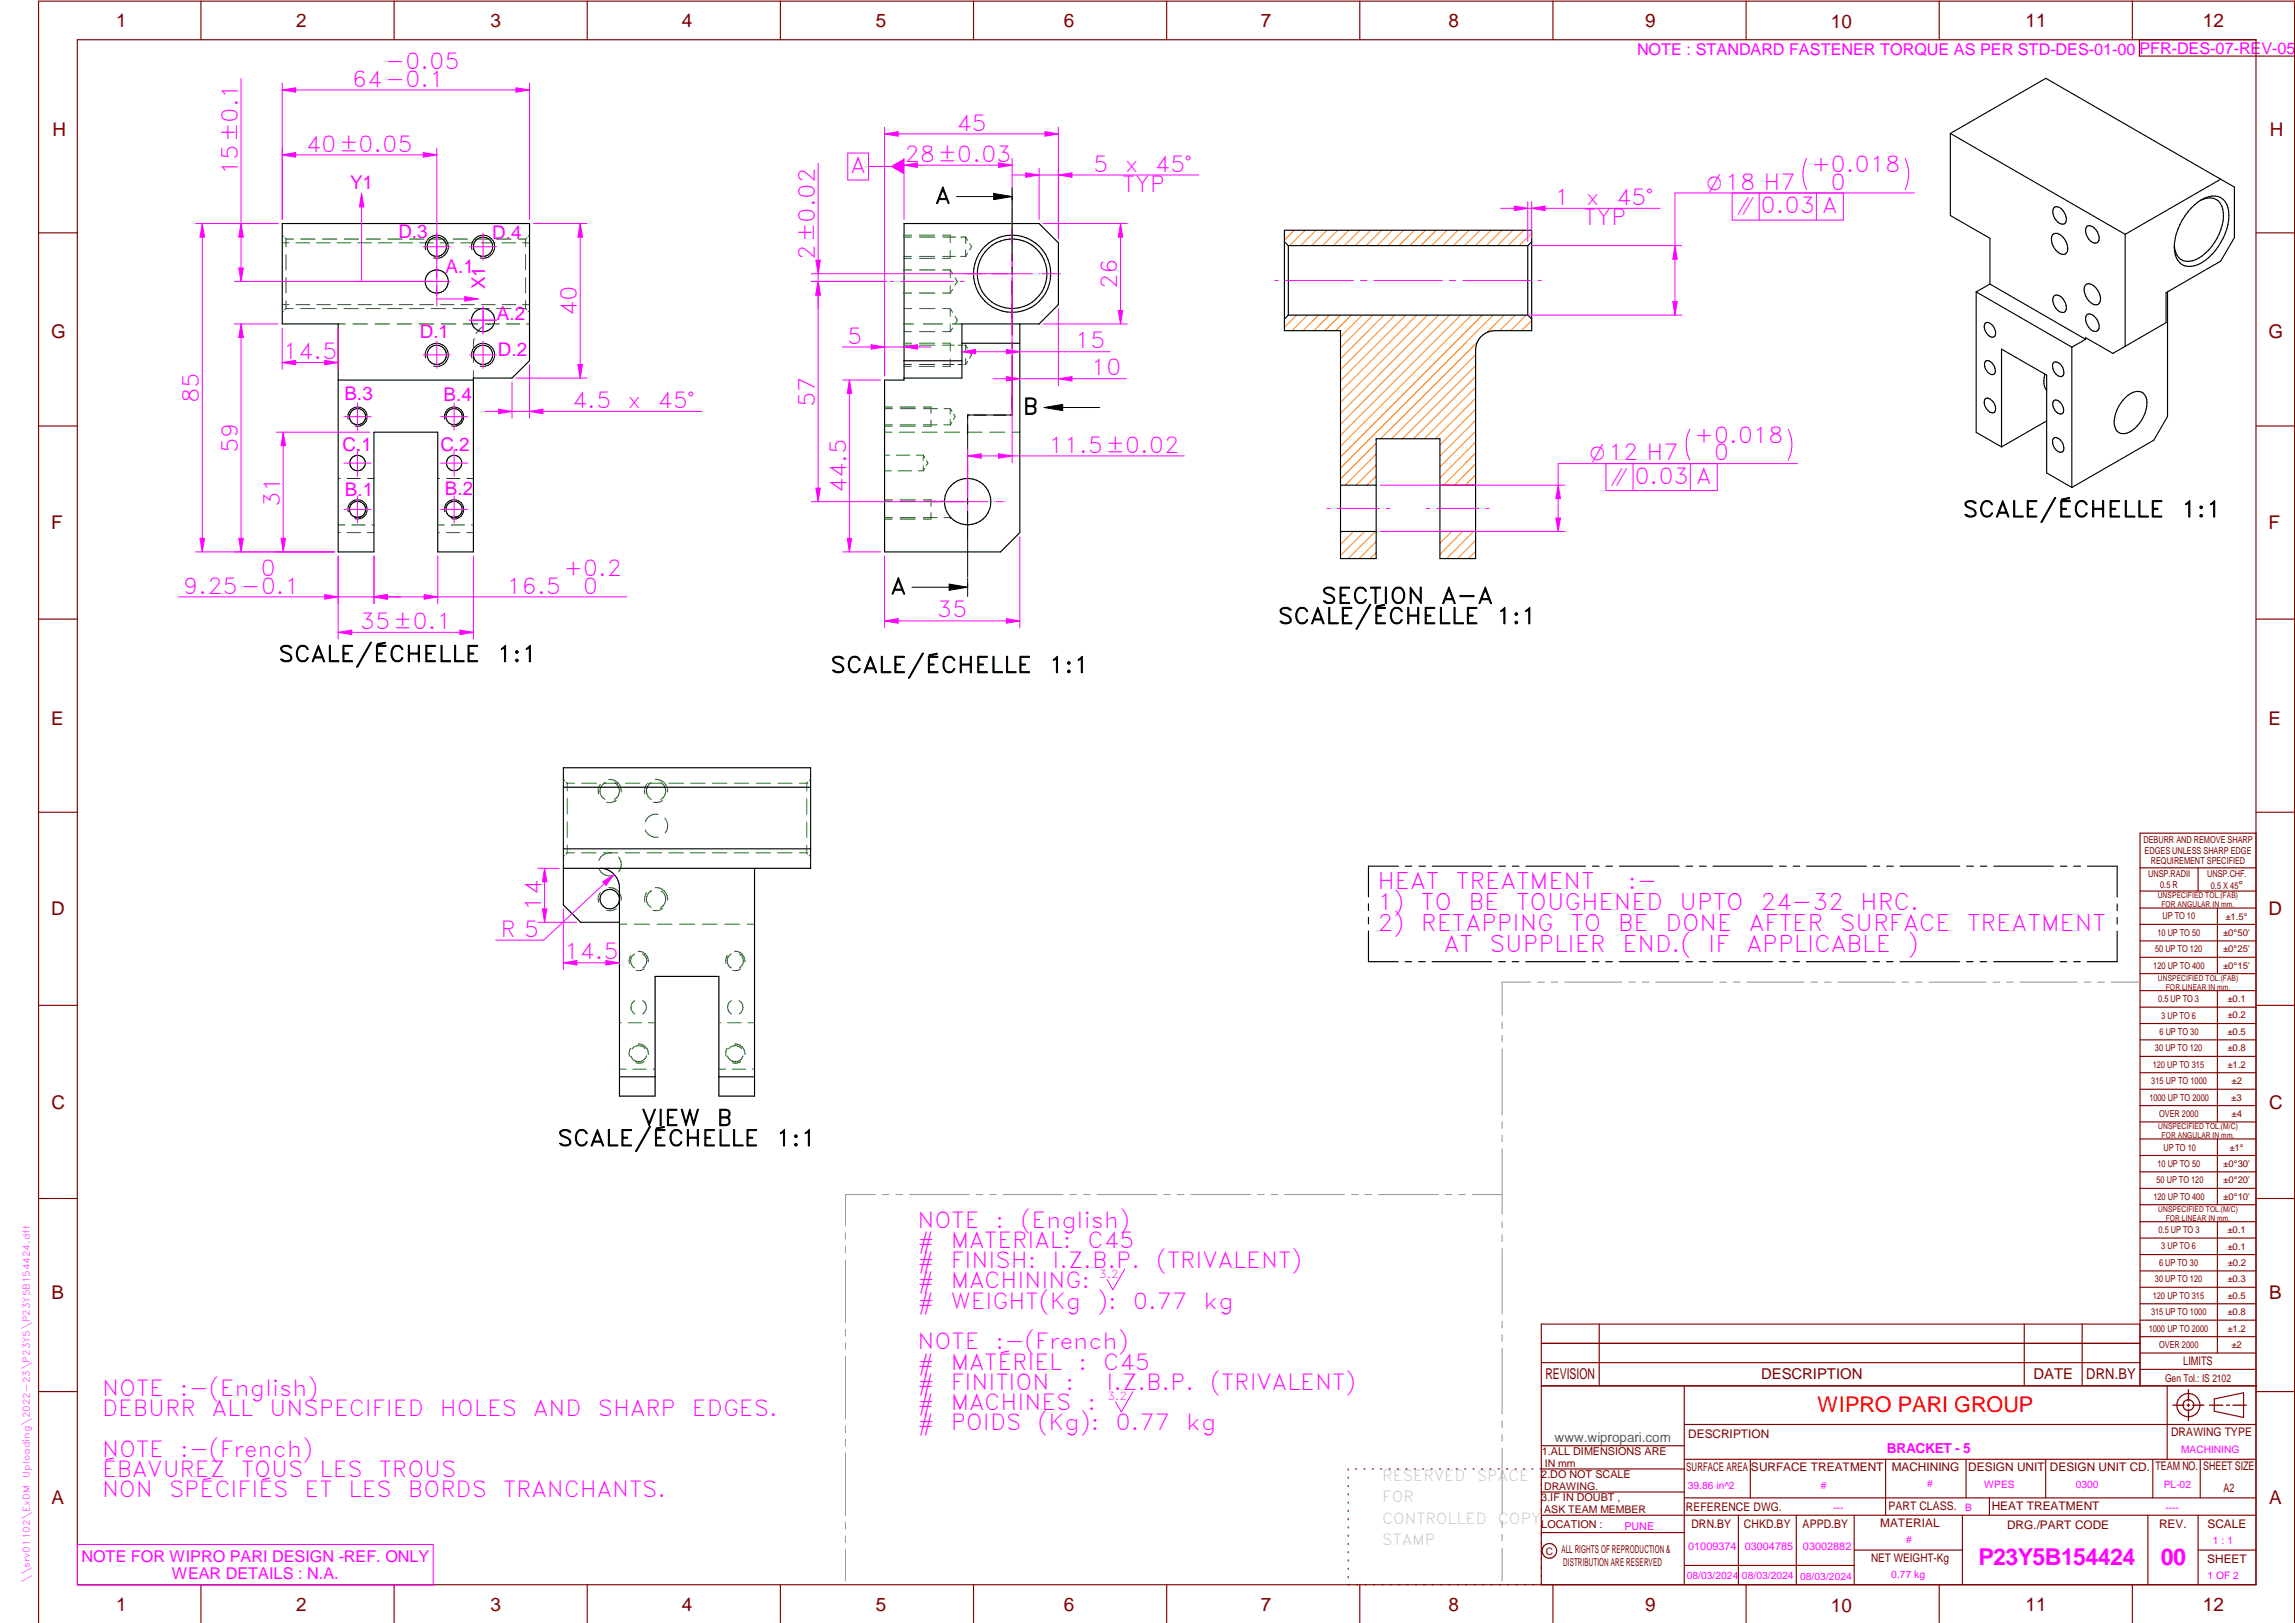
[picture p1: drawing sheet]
<svg xmlns="http://www.w3.org/2000/svg" width="594mm" height="420mm" viewBox="0 0 594 420" stroke-linecap="round" stroke-linejoin="round" font-family="sans-serif">
<defs><g id="words">
<g font-size="6" fill="#f0f">
<text x="512.1" y="405.2">P23Y5B154424</text>
<text x="559.4" y="405.2">00</text>
</g>
<g font-size="5.9" fill="#f0f">
<text x="356.6" y="230.2">HEAT</text>
<text x="376.9" y="230.2">TREATMENT</text>
<text x="421.4" y="230.2">:-</text>
<text x="356.6" y="235.5">1)</text>
<text x="367.8" y="235.5">TO</text>
<text x="380.1" y="235.5">BE</text>
<text x="392.5" y="235.5">TOUGHENED</text>
<text x="434.8" y="235.5">UPTO</text>
<text x="455.7" y="235.5">24-32</text>
<text x="481.6" y="235.5">HRC.</text>
<text x="356.6" y="241">2)</text>
<text x="367.8" y="241">RETAPPING</text>
<text x="406.5" y="241">TO</text>
<text x="418.8" y="241">BE</text>
<text x="431.1" y="241">DONE</text>
<text x="452.7" y="241">AFTER</text>
<text x="476.3" y="241">SURFACE</text>
<text x="509.2" y="241">TREATMENT</text>
<text x="373.7" y="246.3">AT</text>
<text x="385.6" y="246.3">SUPPLIER</text>
<text x="420" y="246.3">END.(</text>
<text x="442.2" y="246.3">IF</text>
<text x="452.1" y="246.3">APPLICABLE</text>
<text x="493.8" y="246.3">)</text>
</g>
<g font-size="5.7" fill="#f0f">
<text x="99.7" y="17.9">-0.05</text>
<text x="91.1" y="22.4">64-0.1</text>
<text x="247.6" y="33.8">45</text>
<text x="79.2" y="39.2">40±0.05</text>
<text x="234.1" y="41.9">28±0.03</text>
<text x="61.5" y="45.3" transform="rotate(-90 61.5 45.3)">15±0.1</text>
<text x="220.2" y="44.9">A</text>
<text x="283" y="44.4">5</text>
<text x="291.2" y="44.4">x</text>
<text x="298.9" y="44.4">45°</text>
<text x="468.9" y="44.5">+0.018</text>
<text x="290.4" y="49.7">TYP</text>
<text x="402.4" y="53">1</text>
<text x="410.5" y="53">x</text>
<text x="418.3" y="53">45°</text>
<text x="473.8" y="49.1">0</text>
<text x="409.9" y="58.3">TYP</text>
<text x="455.7" y="55.2">0.03 A</text>
<text x="210.9" y="67.2" transform="rotate(-90 210.9 67.2)">2±0.02</text>
<text x="289.2" y="74.8" transform="rotate(-90 289.2 74.8)">26</text>
<text x="149.3" y="81.8" transform="rotate(-90 149.3 81.8)">40</text>
<text x="219.3" y="88.9">5</text>
<text x="73.2" y="93">14.5</text>
<text x="278.3" y="90.2">15</text>
<text x="282.4" y="97.2">10</text>
<text x="51.5" y="104.3" transform="rotate(-90 51.5 104.3)">85</text>
<text x="148.1" y="105.6">4.5</text>
<text x="162.4" y="105.6">x</text>
<text x="170.2" y="105.6">45°</text>
<text x="210.9" y="105.3" transform="rotate(-90 210.9 105.3)">57</text>
<text x="61.5" y="117.3" transform="rotate(-90 61.5 117.3)">59</text>
<text x="271.4" y="117.2">11.5±0.02</text>
<text x="438.7" y="114.6">+0.018</text>
<text x="443.6" y="119.1">0</text>
<text x="423.1" y="125.3">0.03 A</text>
<text x="72.5" y="131.3" transform="rotate(-90 72.5 131.3)">31</text>
<text x="219" y="127.7" transform="rotate(-90 219 127.7)">44.5</text>
<text x="67.5" y="149.1">0</text>
<text x="145.9" y="149.1">+0.2</text>
<text x="47.4" y="153.7">9.25-0.1</text>
<text x="131.1" y="153.7">16.5</text>
<text x="150.9" y="153.7">0</text>
<text x="242.5" y="159.9">35</text>
<text x="93.2" y="162.8">35±0.1</text>
<text x="140.1" y="235.7" transform="rotate(-90 140.1 235.7)">14</text>
<text x="129.5" y="242.5">R 5</text>
<text x="146" y="248.4">14.5</text>
<text x="237.5" y="317.8">NOTE</text>
<text x="257.7" y="317.8">:</text>
<text x="264.1" y="317.8">(English)</text>
<text x="237.5" y="323">#</text>
<text x="246.1" y="323">MATERIAL:</text>
<text x="281.5" y="323">C45</text>
<text x="237.5" y="328.3">#</text>
<text x="246.1" y="328.3">FINISH:</text>
<text x="272.4" y="328.3">I.Z.B.P.</text>
<text x="299.3" y="328.3">(TRIVALENT)</text>
<text x="237.5" y="333.5">#</text>
<text x="246.1" y="333.5">MACHINING:</text>
<text x="237.5" y="338.8">#</text>
<text x="246.1" y="338.8">WEIGHT(Kg</text>
<text x="284" y="338.8">):</text>
<text x="293.3" y="338.8">0.77</text>
<text x="311.6" y="338.8">kg</text>
<text x="237.5" y="349.3">NOTE</text>
<text x="257.7" y="349.3">:-(French)</text>
<text x="237.5" y="354.5">#</text>
<text x="237.5" y="359.8">#</text>
<text x="246.1" y="354.5">MATÉRIEL</text>
<text x="246.1" y="359.8">FINITION</text>
<text x="275.8" y="359.8">:</text>
<text x="279.2" y="354.5">:</text>
<text x="285.6" y="354.5">C45</text>
<text x="286.4" y="359.8">I.Z.B.P.</text>
<text x="313.3" y="359.8">(TRIVALENT)</text>
<text x="26.4" y="361.4">NOTE</text>
<text x="46.6" y="361.4">:-(English)</text>
<text x="237.5" y="365">#</text>
<text x="246.1" y="365">MACHINES</text>
<text x="281.5" y="365">:</text>
<text x="26.4" y="366.6">DEBURR</text>
<text x="54.9" y="366.6">ALL</text>
<text x="69.8" y="366.6">UNSPECIFIED</text>
<text x="113.9" y="366.6">HOLES</text>
<text x="138.1" y="366.6">AND</text>
<text x="154.7" y="366.6">SHARP</text>
<text x="179.1" y="366.6">EDGES.</text>
<text x="237.5" y="370.3">#</text>
<text x="246.1" y="370.3">POIDS</text>
<text x="268.5" y="370.3">(Kg):</text>
<text x="288.8" y="370.3">0.77</text>
<text x="307.1" y="370.3">kg</text>
<text x="26.4" y="377.1">NOTE</text>
<text x="46.6" y="377.1">:-(French)</text>
<text x="26.4" y="382.4">ÉBAVUREZ</text>
<text x="62.4" y="382.4">TOUS</text>
<text x="82.7" y="382.4">LES</text>
<text x="98.1" y="382.4">TROUS</text>
<text x="26.4" y="387.6">NON</text>
<text x="43.8" y="387.6">SPÉCIFIÉS</text>
<text x="78.9" y="387.6">ET</text>
<text x="90.2" y="387.6">LES</text>
<text x="105.6" y="387.6">BORDS</text>
<text x="130.2" y="387.6">TRANCHANTS.</text>
</g>
<g font-size="5.7">
<text x="242.1" y="52.7">A</text>
<text x="264.7" y="107.3">B</text>
<text x="508.1" y="133.9">SCALE/ÉCHELLE</text>
<text x="564.6" y="133.9">1:1</text>
<text x="230.5" y="153.8">A</text>
<text x="330.8" y="161.5">SCALE/ÉCHELLE</text>
<text x="342" y="156.3">SECTION</text>
<text x="373.1" y="156.3">A-A</text>
<text x="387.3" y="161.5">1:1</text>
<text x="72.1" y="171.3">SCALE/ÉCHELLE</text>
<text x="128.6" y="171.3">1:1</text>
<text x="215" y="174.2">SCALE/ÉCHELLE</text>
<text x="271.5" y="174.2">1:1</text>
<text x="166" y="291.4">VIEW</text>
<text x="185.5" y="291.4">B</text>
<text x="144.3" y="296.7">SCALE/ÉCHELLE</text>
<text x="200.8" y="296.7">1:1</text>
</g>
<text font-size="5.6" fill="#f00" x="470.5" y="365.5">WIPRO PARI GROUP</text>
<g font-size="5.4" fill="#f0f">
<text x="441.8" y="49.1">O18 H7</text>
<text x="449.7" y="55.2">i</text>
<text x="411.6" y="119.1">O12 H7</text>
<text x="417" y="125.3">i</text>
</g>
<g font-size="4.9" fill="#800000">
<text x="30" y="6.9">1</text>
<text x="76.7" y="6.9">2</text>
<text x="127" y="6.9">3</text>
<text x="176.5" y="6.9">4</text>
<text x="226.7" y="6.9">5</text>
<text x="275.4" y="6.9">6</text>
<text x="326.4" y="6.9">7</text>
<text x="375" y="6.9">8</text>
<text x="425.8" y="6.9">9</text>
<text x="473.9" y="7.3">10</text>
<text x="524.3" y="6.9">11</text>
<text x="570.2" y="6.9">12</text>
<text x="13.6" y="35.1">H</text>
<text x="587.6" y="35.1">H</text>
<text x="13.2" y="87.5">G</text>
<text x="587.2" y="87.5">G</text>
<text x="13.2" y="137">F</text>
<text x="587.2" y="137">F</text>
<text x="13.2" y="187.6">E</text>
<text x="587.2" y="187.6">E</text>
<text x="13.2" y="237">D</text>
<text x="587.2" y="237">D</text>
<text x="13.4" y="287.1">C</text>
<text x="587.4" y="287.1">C</text>
<text x="13.4" y="336.2">B</text>
<text x="587.4" y="336.2">B</text>
<text x="13.4" y="389.3">A</text>
<text x="587.4" y="389.3">A</text>
<text x="30" y="416.9">1</text>
<text x="76.7" y="416.9">2</text>
<text x="127" y="416.9">3</text>
<text x="176.5" y="416.9">4</text>
<text x="226.7" y="416.9">5</text>
<text x="275.4" y="416.9">6</text>
<text x="326.4" y="416.9">7</text>
<text x="375" y="416.9">8</text>
<text x="425.8" y="416.9">9</text>
<text x="473.9" y="417.3">10</text>
<text x="524.3" y="416.9">11</text>
<text x="570.2" y="416.9">12</text>
</g>
<g font-size="4.9" fill="#f0f">
<text x="90.6" y="48.8">Y1</text>
<text x="103.1" y="61.7">D.3</text>
<text x="127.4" y="61.9">D.4</text>
<text x="115.4" y="70.7">A.1</text>
<text x="125.6" y="74.9" transform="rotate(-90 125.6 74.9)">X1</text>
<text x="128.6" y="82.8">A.2</text>
<text x="108.7" y="87.4">D.1</text>
<text x="128.9" y="92">D.2</text>
<text x="89.1" y="103.5">B.3</text>
<text x="114.8" y="103.8">B.4</text>
<text x="88.7" y="116.6">C.1</text>
<text x="114" y="116.8">C.2</text>
<text x="89.3" y="128.4">B.1</text>
<text x="115.2" y="128.1">B.2</text>
</g>
<g font-size="4.2" fill="#f0f">
<text x="423.7" y="14.3">NOTE : STANDARD FASTENER TORQUE AS PER STD-DES-01-00</text>
<text x="553.8" y="14">PFR-DES-07-REV-05</text>
<text x="21.1" y="404.3">NOTE FOR WIPRO PARI DESIGN -REF. ONLY</text>
<text x="44.5" y="408.8">WEAR DETAILS : N.A.</text>
</g>
<g font-size="3.9" fill="#800000">
<text x="400" y="357.1">REVISION</text>
<text x="455.9" y="357.1">DESCRIPTION</text>
<text x="526.4" y="357.1">DATE</text>
<text x="540" y="357.1">DRN.BY</text>
</g>
<g font-size="3.9" fill="#c0c0c0">
<text x="357.8" y="383.3">RESERVED</text>
<text x="382.3" y="383.3">SPACE</text>
<text x="357.8" y="388.9">FOR</text>
<text x="357.8" y="394.5">CONTROLLED</text>
<text x="387.8" y="394.5">COPY</text>
<text x="357.8" y="400">STAMP</text>
</g>
<text font-size="3.6" fill="#f0f" x="488.4" y="376.1">BRACKET - 5</text>
<text font-size="3.5" fill="#00f" x="402.4" y="373.3">www.wipropari.com</text>
<g font-size="3.1" fill="#800000">
<text x="565.1" y="353.5">LIMITS</text>
<text x="562" y="371.7">DRAWING TYPE</text>
<text x="437" y="372.3">DESCRIPTION</text>
<text x="436.5" y="380.8">SURFACE AREA</text>
<text x="453.3" y="380.8">SURFACE TREATMENT</text>
<text x="489.7" y="380.8">MACHINING</text>
<text x="509.5" y="380.8">DESIGN UNIT</text>
<text x="530.6" y="380.8">DESIGN UNIT CD.</text>
<text x="558" y="380.6">TEAM NO.</text>
<text x="570.3" y="380.7">SHEET SIZE</text>
<text x="575.6" y="386.1">A2</text>
<text x="436.4" y="391.1">REFERENCE DWG.</text>
<text x="437.8" y="395.5">DRN.BY</text>
<text x="451.4" y="395.4">CHKD.BY</text>
<text x="466.6" y="395.5">APPD.BY</text>
<text x="486.7" y="395.4">MATERIAL</text>
<text x="488.9" y="390.9">PART CLASS.</text>
<text x="515.6" y="390.9">HEAT TREATMENT</text>
<text x="519.6" y="395.9">DRG./PART CODE</text>
<text x="558.9" y="395.5">REV.</text>
<text x="571.4" y="395.6">SCALE</text>
<text x="484.3" y="404.2">NET WEIGHT-Kg</text>
<text x="571.4" y="404.7">SHEET</text>
</g>
<text font-size="3" fill="#800000" x="579.5" y="230.1">°</text>
<g font-size="2.8" fill="#f0f">
<text x="284.5" y="330.8">3.2</text>
<text x="286.7" y="362.5">3.2</text>
<text x="420.5" y="396">PUNE</text>
<text x="437" y="401.2">01009374</text>
<text x="451.6" y="401.2">03004785</text>
<text x="466.7" y="401.2">03002882</text>
</g>
<g font-size="2.8" fill="#800000">
<text x="560.4" y="357.7">Gen Tol.: IS 2102</text>
<text x="399.1" y="376.6">1.ALL DIMENSIONS ARE</text>
<text x="399" y="382.7">2.DO NOT SCALE</text>
<text x="399" y="388.7">3.IF IN DOUBT ,</text>
<text x="399" y="395.4">LOCATION :</text>
<text x="404.2" y="402">ALL RIGHTS OF REPRODUCTION &amp;</text>
<text x="404.7" y="405.4">DISTRIBUTION ARE RESERVED</text>
</g>
<g font-size="2.7" fill="#f0f">
<text x="564.6" y="376.2">MACHINING</text>
<text x="436.9" y="385.4">39.86 in^2</text>
<text x="471.4" y="385.5">#</text>
<text x="498.9" y="385">#</text>
<text x="513.6" y="385.3">WPES</text>
<text x="537.3" y="385.1">0300</text>
<text x="560.1" y="385.1">PL-02</text>
<text x="474.6" y="391.2">---</text>
<text x="508.7" y="391.2">B</text>
<text x="560.6" y="391.1">----</text>
<text x="493.4" y="399.5">#</text>
<text x="572.8" y="399.7">1 : 1</text>
<text x="436.6" y="408.7">08/03/2024</text>
<text x="450.9" y="408.8">08/03/2024</text>
<text x="466" y="408.9">08/03/2024</text>
<text x="489.6" y="408.5">0.77 kg</text>
<text x="571.4" y="408.7">1 OF 2</text>
</g>
<g font-size="2.7" fill="#800000">
<text x="399.9" y="379.7">IN mm</text>
<text x="399.7" y="385.7">DRAWING.</text>
<text x="399.7" y="391.8">ASK TEAM MEMBER</text>
<text x="400.1" y="402.5">C</text>
</g>
<g font-size="2.5" fill="#800000">
<text x="554.9" y="218.3">DEBURR AND REMOVE SHARP</text>
<text x="555.2" y="221">EDGES UNLESS SHARP EDGE</text>
<text x="556.1" y="227.1">UNSP.RADII</text>
<text x="556.8" y="223.8">REQUIREMENT SPECIFIED</text>
<text x="571.4" y="226.9">UNSP.CHF.</text>
<text x="559.2" y="229.9">0.5 R</text>
<text x="572.3" y="230.1">0.5 X 45</text>
<text x="559.8" y="238">UP TO 10</text>
<text x="576.1" y="238.1">±1.5°</text>
<text x="558.5" y="242.2">10 UP TO 50</text>
<text x="575.5" y="242.3">±0°50'</text>
<text x="557.4" y="250.7">120 UP TO 400</text>
<text x="557.9" y="246.5">50 UP TO 120</text>
<text x="575.5" y="250.7">±0°15'</text>
<text x="575.5" y="246.5">±0°25'</text>
<text x="558.7" y="259.4">0.5 UP TO 3</text>
<text x="559.5" y="263.7">3 UP TO 6</text>
<text x="576.6" y="263.6">±0.2</text>
<text x="576.6" y="259.4">±0.1</text>
<text x="559" y="267.9">6 UP TO 30</text>
<text x="576.6" y="267.9">±0.5</text>
<text x="557.8" y="272.2">30 UP TO 120</text>
<text x="576.6" y="272.2">±0.8</text>
<text x="556.9" y="280.7">315 UP TO 1000</text>
<text x="557.3" y="276.4">120 UP TO 315</text>
<text x="576.6" y="276.4">±1.2</text>
<text x="577.7" y="280.7">±2</text>
<text x="556.4" y="284.9">1000 UP TO 2000</text>
<text x="577.6" y="284.9">±3</text>
<text x="558.9" y="289.2">OVER 2000</text>
<text x="577.7" y="289.3">±4</text>
<text x="560" y="297.9">UP TO 10</text>
<text x="577.1" y="297.9">±1°</text>
<text x="558.5" y="302.1">10 UP TO 50</text>
<text x="575.5" y="302.1">±0°30'</text>
<text x="557.4" y="310.6">120 UP TO 400</text>
<text x="558.2" y="306.3">50 UP TO 120</text>
<text x="575.5" y="310.6">±0°10'</text>
<text x="575.5" y="306.4">±0°20'</text>
<text x="558.8" y="319.2">0.5 UP TO 3</text>
<text x="559.4" y="323.4">3 UP TO 6</text>
<text x="576.6" y="319.2">±0.1</text>
<text x="576.6" y="323.5">±0.1</text>
<text x="558.9" y="327.7">6 UP TO 30</text>
<text x="576.7" y="327.7">±0.2</text>
<text x="557.8" y="332">30 UP TO 120</text>
<text x="576.6" y="332">±0.3</text>
<text x="556.8" y="340.5">315 UP TO 1000</text>
<text x="557.3" y="336.3">120 UP TO 315</text>
<text x="576.6" y="336.3">±0.5</text>
<text x="576.6" y="340.5">±0.8</text>
<text x="556.2" y="344.7">1000 UP TO 2000</text>
<text x="576.6" y="344.7">±1.2</text>
<text x="558.9" y="349">OVER 2000</text>
<text x="577.6" y="349">±2</text>
</g>
<g font-size="2.4" fill="#f0f">
<text x="7.7" y="382.7" transform="rotate(-90 7.7 382.7)">Uploading\2022-23\P23Y5\P23Y5B154424.dft</text>
<text x="7.7" y="409.8" transform="rotate(-90 7.7 409.8)">\\srv01102\ExDM</text>
</g>
<g font-size="2.1" fill="#800000">
<text x="558.5" y="232.4">UNSPECIFIED TOL.(FAB)</text>
<text x="559.5" y="234.7">FOR ANGULAR IN mm.</text>
<text x="558.6" y="253.9">UNSPECIFIED TOL.(FAB)</text>
<text x="560.7" y="256.3">FOR LINEAR IN mm.</text>
<text x="558.7" y="292.3">UNSPECIFIED TOL.(M/C)</text>
<text x="559.6" y="294.7">FOR ANGULAR IN mm.</text>
<text x="558.7" y="313.7">UNSPECIFIED TOL.(M/C)</text>
<text x="560.6" y="316.1">FOR LINEAR IN mm.</text>
</g>
</g></defs>
<g fill="none" stroke="#800000" stroke-width=".3">
<path d="M20 10.3h564v400h-564zM52 .3v10M102 .3v10M152 .3v10M202 .3v10M252 .3v10M302 .3v10M352 .3v10M402 .3v10M452 .3v10M502 .3v10M552 .3v10"/>
<path d="M553.8 10.3v4.2h40.3M10 60.3h10M584 60.3h10M10 110.3h10M584 110.3h10M10 160.3h10M584 160.3h10M10 210.3h10M584 215.7h-30v143.1M584 210.3h10M554 224.7h30M554 230.7h30"/>
<path d="M554 235.1h30M554 239.3h30M569 224.7v6M574 235.1v17M554 243.6h30M554 247.8h30M554 252.1h30M554 256.5h30M574 256.5v33.9M10 260.3h10M554 260.7h30M554 265h30"/>
<path d="M554 269.2h30M554 273.5h30M554 277.7h30M584 260.3h10M554 282h30M554 286.2h30M554 290.4h30M554 294.9h30M554 299.1h30M574 294.9v17M10 310.3h10M554 303.4h30"/>
<path d="M554 307.6h30M554 311.9h30M554 316.3h30M574 316.3v34M584 310.3h10M554 320.5h30M554 324.8h30M554 329h30M554 333.2h30M554 337.5h30M399 358.8h185.2M399 352.8h155"/>
<path d="M399 347.8h155M414 342.8v16M436 358.8v51.5M524 342.8v16M539 342.8v16M554 341.8h30M554 346h30M554 350.3h30M554 354.5h30M554 342.8h-155v67.5M561 358.8v19M10 360.3h10"/>
<path d="M399 374.3h37M436 377.8h148M453.1 377.8v10M488.1 377.8v14.5M508.9 377.8v10M529.5 377.8v10M557.3 377.8v10M569.5 377.8v10M573.2 362.2l7.6-1.6v6.3l-7.6-1.6zM584 368.8h-148M584 360.3h10M349 380.3v.3"/>
<path d="M349 382.4v.3M349 384.6v.3M349 386.7v.3M349 388.8v.3M349 391v.3M349 393.1v.3M349 395.3v.3M349 397.4v.3M349 399.5v.3M350.9 380.3h.2M353.1 380.3h.2M355.2 380.3h.3"/>
<path d="M357.4 380.3h.3M359.6 380.3h.3M361.7 380.3h.3M363.9 380.3h.3M366.1 380.3h.3M368.3 380.3h.2M370.4 380.3h.3M372.6 380.3h.3M374.8 380.3h.3M376.9 380.3h.4M379.1 380.3h.3M381.3 380.3h.3"/>
<path d="M383.4 380.3h.4M385.6 380.3h.3M387.8 380.3h.3M390 380.3h.3M392.2 380.3h.3M394.3 380.3h.3M396.5 380.3h.3M398.7 380.3h37.3M399 396.7h37M399 392.3h185M399 386.2h37M436 387.8h148"/>
<path d="M450 392.3v18M465 392.3v18M480 392.3v18M508 392.3v18M515 387.8v4.5M556 392.3v18M569 392.3v18M52 410.3v9.7M102 410.3v9.7M152 410.3v9.7M202 410.3v9.7M252 410.3v9.7"/>
<path d="M302 410.3v9.7M349 401.7v.3M349 403.8v.4M349 406v.3M349 408.1v.3M352 410.3v9.7M402 410.3v9.7M436 405.3h44M452 410.3v9.7M480 401.3h28M502 410.3v9.7M552 410.3v9.7"/>
<path d="M569 401.3h15M10 420v-419.7h584v419.7"/>
<circle cx="566.5" cy="363.7" r="1.39"/>
<circle cx="566.5" cy="363.8" r="3"/>
<circle cx="401.1" cy="401.5" r="1.9"/>
</g>
<g fill="none" stroke="#f0f" stroke-width=".26">
<path d="M262 58.4v.2M262 59.2v3.9M109.6 72.9h6.9M109.6 63.9h6.9M113.1 60.4v7M113.1 69.4v7M121.5 63.9h7.1M125 60.4v7M125 79.4v7M230.5 72.9h.8M233.1 72.9h13.7M248.6 72.9h.9"/>
<path d="M249.5 70.9h.3M250.3 70.9h3.9M254.8 70.9h.2M256.7 70.9h10.5M262 63.7v.2M262 65.6v10.5M262 77.9v.2M262 78.6v4M269 70.9h.2M269.7 70.9h4M274.2 70.9h.3M109.6 91.9h6.9"/>
<path d="M113.1 88.3v7.1M121.5 91.9h7.1M121.5 82.9h7.1M125 88.3v7.1M262 83.1v.3M89.1 119.9h6.9M89.1 107.9h6.9M92.5 116.4v7M92.5 104.4v7M114 119.9h7.1M114 107.9h7.1M117.6 104.4v7"/>
<path d="M117.6 116.4v7M89.1 131.9h6.9M92.5 128.4v7M114 131.9h7.1M117.6 128.4v7M245.2 129.9h10.5M250.5 124.6v10.5M291.1 328.6l-3 5.3-1.5-2.6M293.3 360.3l-3 5.2-1.6-2.6M20.1 399.8h92v10.5h-92z"/>
</g>
<g fill="none" stroke="#949494" stroke-width=".26">
<path d="M396.2 254.3h-7.4v8.5M398.1 254.3h1.6M401.5 254.3h1.8M405 254.3h14.8M421.6 254.3h1.7M425.1 254.3h1.7M428.6 254.3h14.8M445.2 254.3h1.7M448.7 254.3h1.7M452.2 254.3h14.8M468.8 254.3h1.7M472.3 254.3h1.7"/>
<path d="M475.8 254.3h14.8M492.4 254.3h1.7M495.8 254.3h1.8M499.4 254.3h14.7M516 254.3h1.6M519.4 254.3h1.8M522.9 254.3h14.8M539.5 254.3h1.7M543 254.3h1.7M546.5 254.3h7.4M388.8 264.5v1.8M388.8 268.1v1.6"/>
<path d="M388.8 271.6v17M388.8 290.4v1.7M388.8 293.9v1.7M388.8 297.4v17M218.9 319.2v1.6M226.6 309.2h-7.7v8.1M228.4 309.2h1.7M231.9 309.2h1.7M235.4 309.2h15.5M252.7 309.2h1.7M256.2 309.2h1.7M259.7 309.2h15.5"/>
<path d="M277 309.2h1.7M280.5 309.2h1.7M284 309.2h15.5M301.2 309.2h1.8M304.8 309.2h1.7M308.3 309.2h15.5M325.5 309.2h1.7M329.1 309.2h1.6M332.6 309.2h15.4M349.8 309.2h1.7M353.3 309.2h1.7M356.8 309.2h15.5"/>
<path d="M374.1 309.2h1.7M377.6 309.2h1.7M381.1 309.2h7.7M388.8 316.2v1.7M388.8 319.7v1.7M218.9 322.6v1.8M218.9 326.1v16.2M388.8 323.2v17.1M218.9 344.1v1.8M218.9 347.6v1.7M218.9 351.2v16.1M388.8 342.1v1.6"/>
<path d="M388.8 345.6v1.7M388.8 349v17.1M218.9 369.1v1.7M218.9 372.6v1.8M218.9 376.1v16.2M388.8 367.9v1.7M388.8 371.4v1.7M388.8 374.9v17M218.9 394.1v1.8M218.9 397.6v1.7M388.8 393.7v1.7M388.8 397.2v1.7"/>
<path d="M218.9 401.2v8.1M388.8 400.7v8.6"/>
</g>
<path d="M566.5 359.7v3M562.5 363.8h2.9M566.1 363.8h.7M566.5 363.4v.7M566.5 364.9v2.8M567.6 363.8h2.9M572 363.8h3.4M576.3 363.8h.8M578 363.8h3.5" fill="none" stroke="#800000" stroke-width=".34"/>
<g fill="none" stroke="#000" stroke-width=".3">
<path d="M73.1 57.9h64v35.5l-4.6 4.5h-10v45h-9.2v-31h-16.5v31h-9.3v-59h-14.4zM87.5 98.4h35M234 93.4h15M249 88.9h15M264 83.9v54l-5 5h-30v-44.5h5v-40.5h35l5 5v16l-5 5h-20v14h-15M93.3 133.9h-1.5M118.3 133.9h-1.5"/>
<circle cx="113.1" cy="72.9" r="3"/>
<circle cx="113.1" cy="63.9" r="2.5"/>
<circle cx="125.1" cy="63.9" r="2.49"/>
<circle cx="262" cy="70.9" r="10"/>
<circle cx="262" cy="70.9" r="9"/>
<circle cx="113.1" cy="91.9" r="2.49"/>
<circle cx="125" cy="82.9" r="3"/>
<circle cx="125.1" cy="91.9" r="2.49"/>
<circle cx="92.6" cy="119.9" r="2.01"/>
<circle cx="92.6" cy="107.9" r="2.09"/>
<circle cx="117.5" cy="119.9" r="1.99"/>
<circle cx="117.6" cy="107.9" r="2.1"/>
<circle cx="92.6" cy="131.9" r="2.09"/>
<circle cx="117.6" cy="131.9" r="2.1"/>
<circle cx="250.5" cy="129.9" r="6"/>
</g>
<g fill="none" stroke="#008000" stroke-width=".26">
<path d="M73.1 60.9l.3 .3M73.1 78.9h1.7M73.1 62.9h1.7M73.7 61.6l.3 .3M74 61.9v2M74 65.9v4M74 71.9v4M74 77.9v2M74 61.9h1.9M74 79.9h1.9M74 79.9l-.3 .3M76.6 62.9h3.5"/>
<path d="M76.7 78.9h3.5M77.8 79.9h3.7M77.8 61.9h3.8M82 62.9h3.5M82 78.9h3.5M83.4 79.9h3.8M83.5 61.9h3.7M87.3 62.9h3.5M87.3 78.9h3.5M89.1 79.9h3.7M89.1 61.9h3.7M92.6 62.9h3.5"/>
<path d="M92.7 78.9h3.5M94.7 79.9h3.7M94.8 61.9h3.7M98 62.9h3.5M98 78.9h3.5M100.4 79.9h3.7M100.4 61.9h3.7M103.3 62.9h3.5M103.3 78.9h3.5M106 79.9h3.7M106 61.9h3.8M108.6 62.9h3.5"/>
<path d="M108.7 78.9h3.5M111.6 79.9h3.8M111.7 61.9h3.7M114 62.9h3.5M114 78.9h3.5M117.3 79.9h3.7M117.3 61.9h3.7M119.3 62.9h3.5M119.3 78.9h3.5M122.9 79.9h3.7M122.9 61.9h3.8M124.6 62.9h3.5"/>
<path d="M124.7 78.9h3.5M128.5 79.9h3.7M128.6 61.9h3.7M130 62.9h3.5M130 78.9h3.5M134.2 79.9h1.9M134.2 61.9h1.9M135.3 62.9h1.8M135.3 78.9h1.8M136.1 61.9v1.9M136.1 65.9v4M136.1 71.9v3.9"/>
<path d="M136.1 77.9v2M136.1 79.9l.2 .3M136.4 61.6l-.3 .3M137.1 60.9l-.4 .3M234 60.9h2M234 66.9h2M234 66.4h2M234 61.4h2M234 79.9h2M234 75.9h2M234 69.9h2M238 60.9h4"/>
<path d="M238 66.9h4M238 66.4h4M238 75.9h4M238 61.4h4M238 79.9h4M238 69.9h4M244 60.9h2v2M244 66.4h3.3M244 75.9h2M244 61.4h3.3M244 79.9h2M244 69.9h2"/>
<path d="M246 64.9v2h-2M246 79.9l.6 1M246 69.9l.6 1M246 69.9v2M246 73.9v2M246 79.9v2M246.6 74.9l-.6 1M247.2 71.9l.6 1-.6 1M248.7 66.4h1.3M248.7 61.4h1.3M250 61.4l.5 .8M250 61.4v1.6"/>
<path d="M250 64.7v1.7M250.5 65.6l-.5 .8M251 63.1l.5 .8-.5 .8M73.4 80.6l-.3 .3M87.5 83.9h1.9M91.3 83.9h3.8M97.1 83.9h3.7M102.8 83.9h3.7M108.5 83.9h3.8M114.2 83.9h3.8M119.9 83.9h3.8M122.5 90.9v3"/>
<path d="M122.5 95.9v2M122.7 87.6l-.2 2.3M125 84.5l-1.3 1.1-.5 .8M125.6 83.9h3.7M127.5 83.9l-1.2 .1M131.1 83.9h3.4M136.3 83.9h.8M136.7 80.5l.4 .4M234 88.9h2M234 94.9h2M234 94.4h2M234 89.4h2"/>
<path d="M234 85.9h2M234 83.9h2.5M238 88.9h4M238 94.9h4M238 94.4h4M238 85.9h4M238 89.4h4M239 83.9h5M244 88.9h2v2M244 94.4h3M244 85.9h2M244 89.4h3"/>
<path d="M246 92.9v2h-2M246 83.9v2M246.5 83.9h2.5M246.6 84.9l-.6 1M247.2 81.9l.6 1-.6 1M248 94.4h1.3M248 89.4h1.3M249.7 94.4h.3M249.7 89.4h.3M250 89.4l.5 .8M250 89.4v1.6M250 92.8v1.6"/>
<path d="M250.5 93.6l-.5 .8M251 91.1l.5 .8-.5 .8M229 117.9h1.2M229 110h2M229 105.4h2M229 110.4h2M229 105.8h2M229 111.9h1.9M232 117.9h3.5M232.9 111.9h3.8M233 110h3.9M233 105.4h3.9"/>
<path d="M233 110.4h3.9M233 105.8h4M237.3 117.9h1.7M238.7 111.9h3.9M239 110h3.6M239 105.4h2v1.6M239 117.9l.4 .6M239 117.9v1.3M239 105.8h3.6M239.8 119.3l.4 .6-.4 .6M241 108.8v1.6h-2M244.3 110h1.7"/>
<path d="M244.4 105.8h1.6M244.6 111.9h3.8M246 105.8l.4 .7M246 105.8v1.4M246 108.6v1.4M246.4 109.3l-.4 .7M246.8 107.2l.5 .7-.5 .7M250.4 111.9h3.8M256.2 111.9h3.8M262 111.9h2M87.5 135.9h1.8M87.5 137.9h.5"/>
<path d="M87.5 123.9h.5M89.8 137.9h3.5M89.8 123.9h3.5M91.1 135.9h3.4M91.4 133.6l.1 .1M91.7 133.8l.1 .1M92.2 129.8l-.3 .1M92.6 129.8h-.2M93.4 133.8l-.1 .1M93.7 133.6l-.1 .1M95.1 137.9h1.7M95.1 123.9h1.7"/>
<path d="M96.3 135.9h.5M113.3 135.9h1.7M113.3 137.9h.5M113.3 123.9h.5M115.6 137.9h3.4M115.6 123.9h3.4M116.4 133.6l.1 .1M116.7 133.8l.1 .1M116.8 135.9h3.5M117.1 129.8l-.2 .1M117.6 129.8h-.2M118.4 133.8l-.1 .1"/>
<path d="M118.7 133.6l-.1 .1M120.9 137.9h1.6M120.9 123.9h1.6M122 135.9h.5M229 121.9h1.7M229 134h2M229 129.4h2M229 134.4h2M229 129.8h2M232.5 121.9h3.5M233 134h3.9M233 129.4h3.9"/>
<path d="M233 134.4h3.9M233 129.8h4M237.7 121.9h1.3M239 134h3.6M239 129.4h2v1.6M239 120.6v1.3M239 129.8h3.1M239.4 121.2l-.4 .7M241 132.8v1.6h-2M243.4 129.8h1.1M244.3 134h1.7M246 133.9h.1"/>
<path d="M246 133.9v.1"/>
</g>
<path d="M110.1 64.6a3 3 0 0 1 2.7-3.7 3 3 0 0 1 3.2 3.2 3 3 0 0 1-3.7 2.7M122.2 64.6a2.99 2.99 0 0 1 2.6-3.7 2.99 2.99 0 0 1 3.2 3.2 2.99 2.99 0 0 1-3.7 2.7M110.1 92.7a3 3 0 0 1 2.7-3.8 3 3 0 0 1 3.3 3.2 3 3 0 0 1-3.8 2.7M122.2 92.7a3 3 0 0 1 2.6-3.8 3 3 0 0 1 3.3 3.3 3 3 0 0 1-3.8 2.6M90.1 108.5a2.5 2.5 0 0 1 2.2-3.1 2.5 2.5 0 0 1 2.7 2.7 2.5 2.5 0 0 1-3.1 2.2M115.1 108.5a2.5 2.5 0 0 1 2.2-3.1 2.5 2.5 0 0 1 2.8 2.7 2.5 2.5 0 0 1-3.2 2.2M90.1 132.5a2.5 2.5 0 0 1 2.2-3.1 2.5 2.5 0 0 1 2.7 2.7 2.5 2.5 0 0 1-3.1 2.2M115.1 132.5a2.5 2.5 0 0 1 2.2-3.1 2.5 2.5 0 0 1 2.8 2.7 2.5 2.5 0 0 1-3.2 2.2" fill="none" stroke="#000" stroke-width=".26"/>
<path d="M257.8 129.9h1.8M259.9 129.9h.1" fill="none" stroke="#f0f" stroke-width=".26"/>
<path d="M73.1 38.4v18.4M109.6 39.5l3.5 .6-3.5 .6zM113.1 38.4v33.4M241 129.9h.1M241.4 129.9h1.8M243.4 129.9h.1M250.5 120.4v.1M250.5 120.7v1.8M250.5 136.9h.1M250.5 137.2v1.8M250.5 139.2v.2" fill="none" stroke="#f0f" stroke-width=".26"/>
<path d="M109.6 39.5l3.5 .6-3.5 .6z" fill="#f0f"/>
<path d="M73.1 40.1l3.4-.6v1.2z" fill="none" stroke="#f0f" stroke-width=".26"/>
<path d="M73.1 40.1l3.4-.6v1.2z" fill="#f0f"/>
<path d="M60.7 57.9h11.3M73.1 40.1h40M60.7 72.9h51.3M61.8 69.4h1.2l-.6 3.5z" fill="none" stroke="#f0f" stroke-width=".26"/>
<path d="M61.8 69.4h1.2l-.6 3.5z" fill="#f0f"/>
<path d="M62.4 57.9l.6 3.5h-1.2z" fill="none" stroke="#f0f" stroke-width=".26"/>
<path d="M62.4 57.9l.6 3.5h-1.2z" fill="#f0f"/>
<path d="M62.4 20.4v52.5M50.6 57.9h21.4M52.4 57.9l.6 3.5h-1.2zM50.6 142.9h35.9" fill="none" stroke="#f0f" stroke-width=".26"/>
<path d="M52.4 57.9l.6 3.5h-1.2z" fill="#f0f"/>
<path d="M51.8 139.4h1.2l-.6 3.5z" fill="none" stroke="#f0f" stroke-width=".26"/>
<path d="M51.8 139.4h1.2l-.6 3.5z" fill="#f0f"/>
<path d="M52.4 57.9v85M73.1 93.9l3.4-.6v1.1zM73.1 84.9v10.7M87.5 84.9v10.7" fill="none" stroke="#f0f" stroke-width=".26"/>
<path d="M73.1 93.9l3.4-.6v1.1z" fill="#f0f"/>
<path d="M84.1 93.3l3.4 .6-3.4 .5z" fill="none" stroke="#f0f" stroke-width=".26"/>
<path d="M84.1 93.3l3.4 .6-3.4 .5z" fill="#f0f"/>
<path d="M113.1 73.9v5.2M113.1 77.4h10.7M120.3 76.8l3.5 .6-3.5 .5zM73.1 93.9h14.4" fill="none" stroke="#f0f" stroke-width=".26"/>
<path d="M120.3 76.8l3.5 .6-3.5 .5z" fill="#f0f"/>
<path d="M93.6 50v22.9M93.6 50l.6 3.6h-1.2zM91.9 72.9h20.1" fill="none" stroke="#f0f" stroke-width=".26"/>
<path d="M93.6 50l.6 3.6h-1.2z" fill="#f0f"/>
<g fill="none" stroke="#000" stroke-width=".3">
<path d="M504.9 34.5l45.2 26.2M504.9 34.5l24.7-14.2 45.2 26.1M504.9 34.5v21.3l10.2 5.9v11.8M531.9 53.6a2.17 2.17 0 0 1 2.5 1.5 2.1 2.1 0 0 1 0 2.9 2.91 2.91 0 0 1-3-3.3zM540.1 58.8a1.6 1.6 0 0 1 2.4 .6l.4 .5a2.23 2.23 0 0 1 0 2.9 2.07 2.07 0 0 1-2.5-1.4 2.75 2.75 0 0 1-.3-2.6zM567.2 53.9a7.5 7.5 0 0 1 7-3 4.5 4.5 0 0 1 2.8 4.9 15.5 15.5 0 0 1-8 12.7 4 4 0 0 1-6.1-3.5 15.1 15.1 0 0 1 4.3-11.1zM569.5 51.9a3.8 3.8 0 0 1 5.3 .8 8.6 8.6 0 0 1-.3 7.8 12.2 12.2 0 0 1-7 7 3.5 3.5 0 0 1-4.6-3v-1M574.8 46.4l3.6 2v13.1l-3.6 6.1-14.1 8.2v7.7l-10.6 6.2M574.8 46.4l-24.7 14.3M511.5 75.6l24.8 14.3M511.5 75.6v36.3l6.6 3.8M515.1 73.5l24.8 14.3"/>
<path d="M515.1 73.5l-3.6 2.1M531.3 60.8a1.75 1.75 0 0 1 2.7 .6 3.7 3.7 0 0 1 1 4 1.8 1.8 0 0 1-2.7-.5 3.8 3.8 0 0 1-1-4.1zM531.9 76.5a2.17 2.17 0 0 1 2.5 1.4 2.1 2.1 0 0 1 0 2.9 2.91 2.91 0 0 1-3-3.2zM539.8 73.9a1.8 1.8 0 0 1 2.7 .6 3.1 3.1 0 0 1 .6 4.3 2.48 2.48 0 0 1-2.8-1.5l-.3-.5a3.2 3.2 0 0 1-.2-2.9zM550.1 60.7v29M561.1 75.6v32.2l-3.6 6.2-21.2 12.2M514 83.6a2.2 2.2 0 0 1 2.5 2 1.11 1.11 0 0 1-.3 1.6 1.11 1.11 0 0 1-1.6-.5 2.37 2.37 0 0 1-.6-3.1zM514.1 93.4a2.09 2.09 0 0 1 2.3 2 .98 .98 0 0 1-.1 1.3 .98 .98 0 0 1-1.3 0l-1-1.2a1.87 1.87 0 0 1 .1-2.1zM529.3 96.9l-.1 .8a4 4 0 0 0 .6 3.3M531.7 93.8a2.49 2.49 0 0 1 2.5 3 1.07 1.07 0 0 1-.9 .7 1.07 1.07 0 0 1-1-.6 2.76 2.76 0 0 1-.8-2.9zM536.3 89.9v36.3M539.9 87.8l-3.6 2.1"/>
<path d="M539.9 87.8v-.4l7 4.1 3.2-1.8M540.1 81.6a1.6 1.6 0 0 1 2.4 .7l.4 .5a2.23 2.23 0 0 1 0 2.9 2.07 2.07 0 0 1-2.5-1.5 2.75 2.75 0 0 1-.3-2.6zM513.8 103.4a1.45 1.45 0 0 1 2.2 .7 2.06 2.06 0 0 1 .2 2.7 2.56 2.56 0 0 1-2.5-3zM518.1 115.7v-25.3l11.7 6.7v25.3l6.5 3.8M529.8 109l-11.7 6.7M531.7 113.4a2.15 2.15 0 0 1 2.5 2 1.11 1.11 0 0 1-.4 1.6 1.11 1.11 0 0 1-1.5-.5 2.76 2.76 0 0 1-.8-2.9zM531.8 103.6a2.09 2.09 0 0 1 2.3 2 1.06 1.06 0 0 1-.3 1.5 1.06 1.06 0 0 1-1.5-.5l-.4-.4a1.94 1.94 0 0 1-.1-2.6zM550.2 102.9a3.7 3.7 0 0 1 4.6-1.1 4 4 0 0 1 .7 4.2 8.8 8.8 0 0 1-5.1 6.2 2.36 2.36 0 0 1-3.1-2.4 9.4 9.4 0 0 1 2.9-6.9z"/>
</g>
<path d="M225.5 89.2l3.5 .6-3.5 .6zM229 88.1v9.2" fill="none" stroke="#f0f" stroke-width=".26"/>
<path d="M225.5 89.2l3.5 .6-3.5 .6z" fill="#f0f"/>
<path d="M234 89.8l3.5-.6v1.2z" fill="none" stroke="#f0f" stroke-width=".26"/>
<path d="M234 89.8l3.5-.6v1.2z" fill="#f0f"/>
<path d="M270 57.9h21.8M290.1 57.9l.5 3.5h-1.1zM218.1 89.8h22.9M270 83.9h21.8" fill="none" stroke="#f0f" stroke-width=".26"/>
<path d="M290.1 57.9l.5 3.5h-1.1z" fill="#f0f"/>
<path d="M289.5 80.4h1.1l-.5 3.5z" fill="none" stroke="#f0f" stroke-width=".26"/>
<path d="M289.5 80.4h1.1l-.5 3.5z" fill="#f0f"/>
<path d="M290.1 57.9v26M274 79.9v19.9M260.5 97.5l3.5 .5-3.5 .6z" fill="none" stroke="#f0f" stroke-width=".26"/>
<path d="M260.5 97.5l3.5 .5-3.5 .6z" fill="#f0f"/>
<path d="M274 98l3.5-.5v1.1z" fill="none" stroke="#f0f" stroke-width=".26"/>
<path d="M274 98l3.5-.5v1.1z" fill="#f0f"/>
<path d="M257 98h34.5M264 138.9v23.6M229 143.9v18.6M260.5 160.1l3.5 .6-3.5 .6z" fill="none" stroke="#f0f" stroke-width=".26"/>
<path d="M260.5 160.1l3.5 .6-3.5 .6z" fill="#f0f"/>
<path d="M229 160.7l3.5-.6v1.2z" fill="none" stroke="#f0f" stroke-width=".26"/>
<path d="M229 160.7l3.5-.6v1.2z" fill="#f0f"/>
<path d="M218.1 98.4h9.9M219.9 98.4l.6 3.5h-1.2zM218.1 142.9h9.9M229 160.7h35" fill="none" stroke="#f0f" stroke-width=".26"/>
<path d="M219.9 98.4l.6 3.5h-1.2z" fill="#f0f"/>
<path d="M219.3 139.4h1.2l-.6 3.5z" fill="none" stroke="#f0f" stroke-width=".26"/>
<path d="M219.3 139.4h1.2l-.6 3.5z" fill="#f0f"/>
<path d="M234 41v15.8M234 42.8l3.5-.6v1.1zM262 41v28.8M219.9 98.4v44.5" fill="none" stroke="#f0f" stroke-width=".26"/>
<path d="M234 42.8l3.5-.6v1.1z" fill="#f0f"/>
<path d="M258.5 42.2l3.5 .6-3.5 .5z" fill="none" stroke="#f0f" stroke-width=".26"/>
<path d="M258.5 42.2l3.5 .6-3.5 .5z" fill="#f0f"/>
<path d="M234 42.8h28M210 72.9h19.4M211.8 72.9l.5 3.5h-1.1zM210 129.9h39.5" fill="none" stroke="#f0f" stroke-width=".26"/>
<path d="M211.8 72.9l.5 3.5h-1.1z" fill="#f0f"/>
<path d="M211.2 126.4h1.1l-.5 3.5z" fill="none" stroke="#f0f" stroke-width=".26"/>
<path d="M211.2 126.4h1.1l-.5 3.5z" fill="#f0f"/>
<path d="M210 72.9h19.4M210 70.9h50.9M211.8 72.9v57M211.8 72.9l.5 3.5h-1.1z" fill="none" stroke="#f0f" stroke-width=".26"/>
<path d="M211.8 72.9l.5 3.5h-1.1z" fill="#f0f"/>
<path d="M211.2 67.4h1.1l-.5 3.5z" fill="none" stroke="#f0f" stroke-width=".26"/>
<path d="M211.2 67.4h1.1l-.5 3.5z" fill="#f0f"/>
<path d="M211.8 42.3v37.6M87.5 143.9v12.4M96.8 154.5l3.5-.6v1.2zM96.8 143.9v12.4" fill="none" stroke="#f0f" stroke-width=".26"/>
<path d="M96.8 154.5l3.5-.6v1.2z" fill="#f0f"/>
<path d="M84.1 153.9l3.4 .6-3.4 .6z" fill="none" stroke="#f0f" stroke-width=".26"/>
<path d="M84.1 153.9l3.4 .6-3.4 .6z" fill="#f0f"/>
<path d="M46.2 154.5h57.6M96.8 154.5l3.5-.6v1.2zM96.8 143.9v12.4M113.3 143.9v12.4" fill="none" stroke="#f0f" stroke-width=".26"/>
<path d="M96.8 154.5l3.5-.6v1.2z" fill="#f0f"/>
<path d="M109.8 153.9l3.5 .6-3.5 .6z" fill="none" stroke="#f0f" stroke-width=".26"/>
<path d="M109.8 153.9l3.5 .6-3.5 .6z" fill="#f0f"/>
<g fill="none" stroke="#f0f" stroke-width=".26">
<path d="M229 32.9v64.4M229 34.7l3.5-.6v1.2zM274 32.9v28.9M330 72.6h.9M332.6 72.6h17.7M352.2 72.6h1.7M355.6 72.6h17.8M375.2 72.6h1.6M378.7 72.6h17.7M398.1 72.6h.9M343.5 131.6h.8M346.1 131.6h11"/>
<path d="M358.9 131.6h.8M369.2 131.6h.9M371.9 131.6h11M384.6 131.6h.9M96.8 154.5h65.5"/>
</g>
<g fill="none" stroke="#000" stroke-width=".26">
<path d="M247.6 50.9h14.4M257.2 50.1l4.8 .8-4.8 .8zM262 48.5v4.8M262 53.5v14M262 69.3v1.7M262 72.8v13.9M262 88.5v1.7M262 92v15.4h-11.5v19.7M250.5 128.9v1.7M250.5 132.4v17M236.1 152h14.4M245.7 151.2l4.8 .8-4.8 .8z"/>
<path d="M250.5 149.6v4.8"/>
</g>
<path d="M257.2 50.1l4.8 .8-4.8 .8zM245.7 151.2l4.8 .8-4.8 .8z" fill="#000"/>
<g fill="none" stroke="#ff8000" stroke-width=".26">
<path d="M335 59.6l-2.5 2.5M337.9 59.6l-4.1 4M340.7 59.6l-4 4M343.5 59.6l-4 4M346.3 59.6l-4 4M349.2 59.6l-4.1 4M352 59.6l-4 4M354.8 59.6l-4 4M357.6 59.6l-4 4M360.5 59.6l-4 4M363.3 59.6l-4 4M366.1 59.6l-4 4"/>
<path d="M369 59.6l-4.1 4M371.8 59.6l-4 4M374.6 59.6l-4 4M377.4 59.6l-3.9 4M380.3 59.6l-4 4M383.1 59.6l-4 4M385.9 59.6l-4 4M388.7 59.6l-3.9 4M391.6 59.6l-4 4M394.4 59.6l-4 4M396.5 60.4l-3.3 3.2M335.7 81.6l-3.2 3.2"/>
<path d="M338.5 81.6l-4 4M341.3 81.6l-4 4M344.1 81.6l-4 4M347 81.6l-4.1 4M349.8 81.6l-4 4M352.6 81.6l-5.6 5.6M355.4 81.6l-8.4 8.4M358.3 81.6l-11.3 11.3M361.1 81.6l-14.1 14.1M363.9 81.6l-16.9 17M366.8 81.6l-19.8 19.8M369.6 81.6l-22.6 22.6"/>
<path d="M372.4 81.6l-25.4 25.4M375.2 81.6l-28.2 28.3M378.1 81.6l-31.1 31.1M380.9 81.6l-33.9 33.9M382 91.8l-21.8 21.8M382 94.7l-19 18.9M382 97.5l-16.1 16.1M382.4 88.6l-25 25M383.7 81.6l-36.7 36.7M386.5 81.6l-39.5 39.6M389.4 81.6l-4.5 4.5M392.2 81.6l-4 4"/>
<path d="M395 81.6l-4 4M396.5 83l-2.6 2.6M356.2 117.6l-8 8M356.2 114.8l-9.2 9.2M382 117.3l-8.3 8.3M382 111.6l-9.3 9.3M382 114.5l-9.3 9.2M382 106l-9.3 9.2M382 100.3l-13.3 13.3M382 108.8l-9.3 9.2M382 103.1l-10.5 10.5M347.5 137.6l-.5 .5"/>
<path d="M350.3 137.6l-3.3 3.4M353.2 137.6l-6.2 6.2M356 137.6l-7 7M356.2 120.4l-5.2 5.2M356.2 123.2l-2.3 2.4M373 137.6l-.3 .2M375.8 137.6l-3.1 3.1M378.6 137.6l-5.9 5.9M381.5 137.6l-7 7M382 122.9l-2.7 2.7M382 120.1l-5.5 5.5M382 139.9l-4.7 4.7"/>
<path d="M356.2 143l-1.5 1.6M356.2 140.2l-4.4 4.4M382 142.7l-1.9 1.9"/>
</g>
<g fill="none" stroke="#000" stroke-width=".3">
<path d="M332.5 59.6h64v26h-9.5a5.1 5.1 0 0 0-5 5v54h-9.3v-31h-16.5v31h-9.2v-59h-14.5zM332.5 62.6l1 1M333.5 63.6h62M333.5 63.6v18M395.5 63.6v18M396.5 62.6l-1 1M333.5 81.6h62M333.5 81.6l-1 1M395.5 81.6l1 1M347 137.6h9.2M347 125.6h9.2M372.7 125.6h9.3"/>
<path d="M372.7 137.6h9.3"/>
</g>
<path d="M229 34.7l3.5-.6v1.2z" fill="#f0f"/>
<path d="M270.5 34.1l3.5 .6-3.5 .6z" fill="none" stroke="#f0f" stroke-width=".26"/>
<path d="M270.5 34.1l3.5 .6-3.5 .6z" fill="#f0f"/>
<path d="M73.1 21.5v35.3M73.1 23.3l3.4-.6v1.2zM137.1 21.5v35.3M229 34.7h45" fill="none" stroke="#f0f" stroke-width=".26"/>
<path d="M73.1 23.3l3.4-.6v1.2z" fill="#f0f"/>
<path d="M133.6 22.7l3.5 .6-3.5 .6z" fill="none" stroke="#f0f" stroke-width=".26"/>
<path d="M133.6 22.7l3.5 .6-3.5 .6z" fill="#f0f"/>
<path d="M73.1 23.3h64M138.1 57.9h13.8M150.2 57.9l.6 3.5h-1.2zM133.6 97.9h18.3" fill="none" stroke="#f0f" stroke-width=".26"/>
<path d="M150.2 57.9l.6 3.5h-1.2z" fill="#f0f"/>
<path d="M149.6 94.4h1.2l-.6 3.5z" fill="none" stroke="#f0f" stroke-width=".26"/>
<path d="M149.6 94.4h1.2l-.6 3.5z" fill="#f0f"/>
<path d="M150.2 57.9v40M132.5 98.9v9.3M137.1 94.4v13.8M137.1 106.5l3.4-.6v1.2z" fill="none" stroke="#f0f" stroke-width=".26"/>
<path d="M137.1 106.5l3.4-.6v1.2z" fill="#f0f"/>
<path d="M129.1 105.9l3.4 .6-3.4 .6z" fill="none" stroke="#f0f" stroke-width=".26"/>
<path d="M129.1 105.9l3.4 .6-3.4 .6z" fill="#f0f"/>
<path d="M125.6 106.5h56M87.5 143.9v21.5M122.5 143.9v21.5M87.5 163.7l3.6-.6v1.2z" fill="none" stroke="#f0f" stroke-width=".26"/>
<path d="M87.5 163.7l3.6-.6v1.2z" fill="#f0f"/>
<path d="M119 163.1l3.5 .6-3.5 .6z" fill="none" stroke="#f0f" stroke-width=".26"/>
<path d="M119 163.1l3.5 .6-3.5 .6z" fill="#f0f"/>
<path d="M60.7 83.9h11.3M62.4 83.9l.6 3.5h-1.2zM60.7 142.9h25.8M87.5 163.7h35" fill="none" stroke="#f0f" stroke-width=".26"/>
<path d="M62.4 83.9l.6 3.5h-1.2z" fill="#f0f"/>
<path d="M61.8 139.4h1.2l-.6 3.5z" fill="none" stroke="#f0f" stroke-width=".26"/>
<path d="M61.8 139.4h1.2l-.6 3.5z" fill="#f0f"/>
<path d="M433.6 50h62M467.6 41a9.1 9.1 0 0 0 0 8.1M493.1 41a9.1 9.1 0 0 1 0 8.1M396.5 63.6h38.8M433.6 63.6l.6 3.5h-1.2zM62.4 83.9v59M395.5 81.6h39.8" fill="none" stroke="#f0f" stroke-width=".26"/>
<path d="M433.6 63.6l.6 3.5h-1.2z" fill="#f0f"/>
<path d="M433 78.1h1.2l-.6 3.5z" fill="none" stroke="#f0f" stroke-width=".26"/>
<path d="M433 78.1h1.2l-.6 3.5z" fill="#f0f"/>
<path d="M433.6 50v31.6M437.4 111.1a9 9 0 0 0 0 8M462.9 111.1a9 9 0 0 1 0 8M357.3 125.6h47.8M357.3 137.6h47.8M403.3 125.6l.6 3.5h-1.1zM403.3 120h62" fill="none" stroke="#f0f" stroke-width=".26"/>
<path d="M403.3 125.6l.6 3.5h-1.1z" fill="#f0f"/>
<path d="M402.8 134.1h1.1l-.6 3.5z" fill="none" stroke="#f0f" stroke-width=".26"/>
<path d="M402.8 134.1h1.1l-.6 3.5z" fill="#f0f"/>
<path d="M395.5 52.2v10.3M396.5 53.9l3.5-.6v1.2zM396.5 52.2v9.4M403.3 120v17.6" fill="none" stroke="#f0f" stroke-width=".26"/>
<path d="M396.5 53.9l3.5-.6v1.2z" fill="#f0f"/>
<path d="M392 53.3l3.5 .6-3.5 .6z" fill="none" stroke="#f0f" stroke-width=".26"/>
<path d="M392 53.3l3.5 .6-3.5 .6z" fill="#f0f"/>
<path d="M388.5 53.9h41.2M71.6 111.9h24.2M73.3 111.9l.6 3.5h-1.1zM71.6 142.9h14.9" fill="none" stroke="#f0f" stroke-width=".26"/>
<path d="M73.3 111.9l.6 3.5h-1.1z" fill="#f0f"/>
<path d="M72.8 139.4h1.1l-.6 3.5z" fill="none" stroke="#f0f" stroke-width=".26"/>
<path d="M72.8 139.4h1.1l-.6 3.5z" fill="#f0f"/>
<path d="M73.3 111.9v31M156 228.3l3-1.9-2.2 2.8zM159 226.4l-18.2 17h-12.5" fill="none" stroke="#f0f" stroke-width=".26"/>
<path d="M270.3 105.5h14.4M270.3 105.5l4.8-.8v1.6z" fill="none" stroke="#000" stroke-width=".26"/>
<path d="M270.3 105.5l4.8-.8v1.6z" fill="#000"/>
<g fill="none" stroke="#008000" stroke-width=".26">
<path d="M145.8 201.8l.4 .3M146.5 202.5l.3 .3M146.8 202.8h1.9M146.8 202.8v1.9M146.8 206.8v3.9M146.8 212.8v3.9M146.8 218.8v2M150.6 202.8h3.7M155.4 203.1a2.72 2.72 0 0 0-.5 2.4M156.3 202.8h3.7M156.6 202.6a2.47 2.47 0 0 0 0 4.3M156.6 202.6h.1"/>
<path d="M157.6 201.8a2.94 2.94 0 0 1 3.2 3.2M159.1 206.9h.1M159.1 202.6a2.47 2.47 0 0 1 0 4.3M159.5 207.2a3 3 0 0 1-2.5 .5M161.9 202.8h3.7M167 214.8a2.96 2.96 0 0 0 3.3 1.9M167.4 203.1a3.1 3.1 0 0 0-.5 2.4M167.5 202.8h3.8M168.6 202.6a2.51 2.51 0 0 0 0 4.3M169.6 201.8a2.93 2.93 0 0 1 3.2 3.2M170.3 210.8a2.86 2.86 0 0 0-3.3 2M171.1 202.6a2.45 2.45 0 0 1 0 4.3"/>
<path d="M171.5 207.2a2.95 2.95 0 0 1-2.4 .5M172.1 211.8a2.95 2.95 0 0 1 .1 3.8M173.2 202.8h3.7M178.8 202.8h3.7M184.4 202.8h3.8M190.1 202.8h3.7M195.7 202.8h3.7M201.4 202.8h3.7M207 202.8h1.8M208.8 202.8v2M208.8 206.8v4M208.8 212.8v4"/>
<path d="M208.8 218.8v2M209.2 202.4l-.4 .4M209.8 201.8l-.3 .3M146.1 221.5l-.3 .3M146.8 220.8h1.9M146.8 220.8l-.3 .3M150.6 220.8h3.7M155.1 224.8a2.88 2.88 0 0 0 3.3 1.9M155.4 231.1a2.77 2.77 0 0 0-.5 2.5M156.2 220.8h3.7M157.6 229.8a2.95 2.95 0 0 1 3.2 3.2M158.3 220.8a3 3 0 0 0-3.3 2"/>
<path d="M159.5 235.2a2.81 2.81 0 0 1-2.5 .5M160.1 221.9a3 3 0 0 1 0 3.8M160.4 239.3h1.9M161.9 220.8h3.7M164.2 239.3h3.9M167.4 231.1a3.2 3.2 0 0 0-.5 2.5M167.5 220.8h3.7M168.6 230.6a2.5 2.5 0 0 0-.1 4.3M168.6 230.6h.1M169.6 229.8a2.94 2.94 0 0 1 3.2 3.2M170.1 239.3h3.8M171.1 234.9h.1"/>
<path d="M171.1 230.7a2.48 2.48 0 0 1 0 4.2M171.5 235.2a2.76 2.76 0 0 1-2.4 .5M173.1 220.8h3.8M175.9 239.3h3.9M178.8 220.8h3.7M181.8 239.3h3.8M184.4 220.8h3.7M187.6 239.3h3.8M190 220.8h3.8M193.4 239.3h1.9M195.7 220.8h3.7M201.3 220.8h3.7"/>
<path d="M207 220.8h1.8M208.8 220.8l.3 .3M209.5 221.4l.3 .4M163.3 247.4a2.36 2.36 0 0 0-.4 2M164.2 247a2.08 2.08 0 0 0 .1 3.6M164.3 259.1a1.94 1.94 0 0 0 0 3.4M165.2 246.3a2.48 2.48 0 0 1 2.6 2.7M166.3 259a1.98 1.98 0 0 1 .1 3.5M166.4 247a2.08 2.08 0 0 1 0 3.6M166.7 250.8a2.21 2.21 0 0 1-2 .4M188.3 247.4a2.36 2.36 0 0 0-.4 2M189.3 247a2.08 2.08 0 0 0 0 3.6"/>
<path d="M189.3 259.1a1.94 1.94 0 0 0 .1 3.4M190.2 246.3a2.49 2.49 0 0 1 2.6 2.7M191.3 259a2 2 0 0 1 0 3.5M191.4 247a2.08 2.08 0 0 1 0 3.6M191.7 250.8a2.31 2.31 0 0 1-2 .4M160.4 276.8h1.6M160.4 264.8h.4M162.6 264.8h3.5M163.3 271.4a2.36 2.36 0 0 0-.4 2M163.4 273.4a1.81 1.81 0 0 0 1.2 1.3M163.8 276.8h3.5M164.6 274.7l.2 .1"/>
<path d="M164.6 274.7h.2M165.1 274.9h.5M165.1 274.8h.5M165.2 270.3a2.48 2.48 0 0 1 2.6 2.7M165.9 274.7h.2M166.1 274.7l-.2 .1M166.7 274.8a2.42 2.42 0 0 1-2 .4M167 271.5a2.06 2.06 0 0 0-3.3 0M167.3 273.3a1.96 1.96 0 0 1-1.2 1.4M167.9 264.8h1.7M169.1 276.8h.5M186.1 276.8h1.7"/>
<path d="M186.1 264.8h.5M188.3 271.4a2.36 2.36 0 0 0-.4 2M188.3 273.4a2.02 2.02 0 0 0 1.3 1.3M188.4 264.8h3.4M189.6 276.8h3.4M189.6 274.7l.2 .1M189.6 274.7h.3M190.1 274.9h.5M190.1 274.8h.5M190.2 270.3a2.48 2.48 0 0 1 2.6 2.7M190.9 274.7h.1M191 274.7l-.2 .1"/>
<path d="M191.7 274.8a2.54 2.54 0 0 1-2 .4M192 271.5a2.06 2.06 0 0 0-3.3 0M192.3 273.3a1.96 1.96 0 0 1-1.3 1.4M193.6 264.8h1.7M194.8 276.8h.5"/>
</g>
<g fill="none" stroke="#000" stroke-width=".3">
<path d="M145.8 198.8h64v26h-64zM145.8 219.8h64M145.8 203.8h64M145.8 224.8v9.5l4.5 4.5h10.1M155.3 224.8a5 5 0 0 1 5.1 5v54h9.2v-31h16.5v31h9.2v-59M160.4 278.8h9.2M186.1 278.8h9.2"/>
<circle cx="157.8" cy="232.8" r="2.51"/>
</g>
<path d="M156 228.3l3-1.9-2.2 2.8z" fill="#f0f"/>
<path d="M145.8 235.3v15.7M145.8 249.3l3.5-.6v1.1z" fill="none" stroke="#f0f" stroke-width=".26"/>
<path d="M145.8 249.3l3.5-.6v1.1z" fill="#f0f"/>
<path d="M156.8 248.7l3.6 .6-3.6 .5z" fill="none" stroke="#f0f" stroke-width=".26"/>
<path d="M156.8 248.7l3.6 .6-3.6 .5z" fill="#f0f"/>
<path d="M139.2 238.8h10.1M139.2 224.8h5.6M141 224.8l.6 3.5h-1.2zM145.8 249.3h14.6" fill="none" stroke="#f0f" stroke-width=".26"/>
<path d="M141 224.8l.6 3.5h-1.2z" fill="#f0f"/>
<path d="M140.4 235.3h1.2l-.6 3.5z" fill="none" stroke="#f0f" stroke-width=".26"/>
<path d="M140.4 235.3h1.2l-.6 3.5z" fill="#f0f"/>
<path d="M260.5 90.5l3.5 .6-3.5 .5zM141 224.8v14" fill="none" stroke="#f0f" stroke-width=".26"/>
<path d="M260.5 90.5l3.5 .6-3.5 .5z" fill="#f0f"/>
<path d="M249 91.1l3.5-.6v1.1z" fill="none" stroke="#f0f" stroke-width=".26"/>
<path d="M249 91.1l3.5-.6v1.1z" fill="#f0f"/>
<path d="M269 43.6v13.2M274 45.3l3.5-.6v1.2zM274 43.6v18.2M249 91.1h38.4" fill="none" stroke="#f0f" stroke-width=".26"/>
<path d="M274 45.3l3.5-.6v1.2z" fill="#f0f"/>
<path d="M265.5 44.7l3.5 .6-3.5 .6z" fill="none" stroke="#f0f" stroke-width=".26"/>
<path d="M265.5 44.7l3.5 .6-3.5 .6z" fill="#f0f"/>
<path d="M224.8 43.1h9.2M262 45.3h48.3" fill="none" stroke="#f0f" stroke-width=".26"/>
<path d="M230.5 43.1l3.5-2v4z" fill="#f0f"/>
<path d="M219.4 39.6h5.4v7h-5.4zM262 71.9v47.9M250.5 116.3v12.5M258.5 117.5l3.5 .5-3.5 .6z" fill="none" stroke="#f0f" stroke-width=".26"/>
<path d="M258.5 117.5l3.5 .5-3.5 .6z" fill="#f0f"/>
<path d="M250.5 118l3.5-.5v1.1z" fill="none" stroke="#f0f" stroke-width=".26"/>
<path d="M250.5 118l3.5-.5v1.1z" fill="#f0f"/>
<path d="M448.4 50h28.8v7h-28.8zM455.4 50v7M470.2 50v7M250.5 118h56.1M415.7 120h28.8v7h-28.8zM422.7 120v7M437.6 120v7" fill="none" stroke="#f0f" stroke-width=".26"/>
<g fill="none" stroke="#000" stroke-width=".3">
<path d="M354.2 234v1.7M354.2 237.5v1.7M362 224.2h-7.8v8M363.8 224.2h1.7M367.3 224.2h1.7M370.7 224.2h15.5M388 224.2h1.7M391.5 224.2h1.7M395 224.2h15.4M412.2 224.2h1.7M415.7 224.2h1.7M419.2 224.2h15.4"/>
<path d="M436.4 224.2h1.7M439.9 224.2h1.8M443.4 224.2h15.5M460.7 224.2h1.7M464.2 224.2h1.7M467.6 224.2h15.5M484.9 224.2h1.7M488.4 224.2h1.7M491.9 224.2h15.4M509.1 224.2h1.7M512.6 224.2h1.7M516.1 224.2h15.4"/>
<path d="M533.3 224.2h1.7M536.8 224.2h1.8M540.3 224.2h7.7v8M548 234v1.8M548 237.5v1.7M354.2 241v8h7.7M363.7 249h1.7M367.2 249h1.7M370.7 249h15.5M387.9 249h1.8M391.4 249h1.7M395 249h15.4"/>
<path d="M412.2 249h1.7M415.7 249h1.7M419.2 249h15.4M436.4 249h1.7M439.9 249h1.7M443.4 249h15.4M460.6 249h1.7M464.1 249h1.7M467.6 249h15.5M484.8 249h1.7M488.4 249h1.6M491.8 249h15.5"/>
<path d="M509.1 249h1.7M512.6 249h1.7M516.1 249h15.4M533.3 249h1.7M536.8 249h1.7M548 241v8h-7.7"/>
</g>
<use href="#words"/>
</svg>
